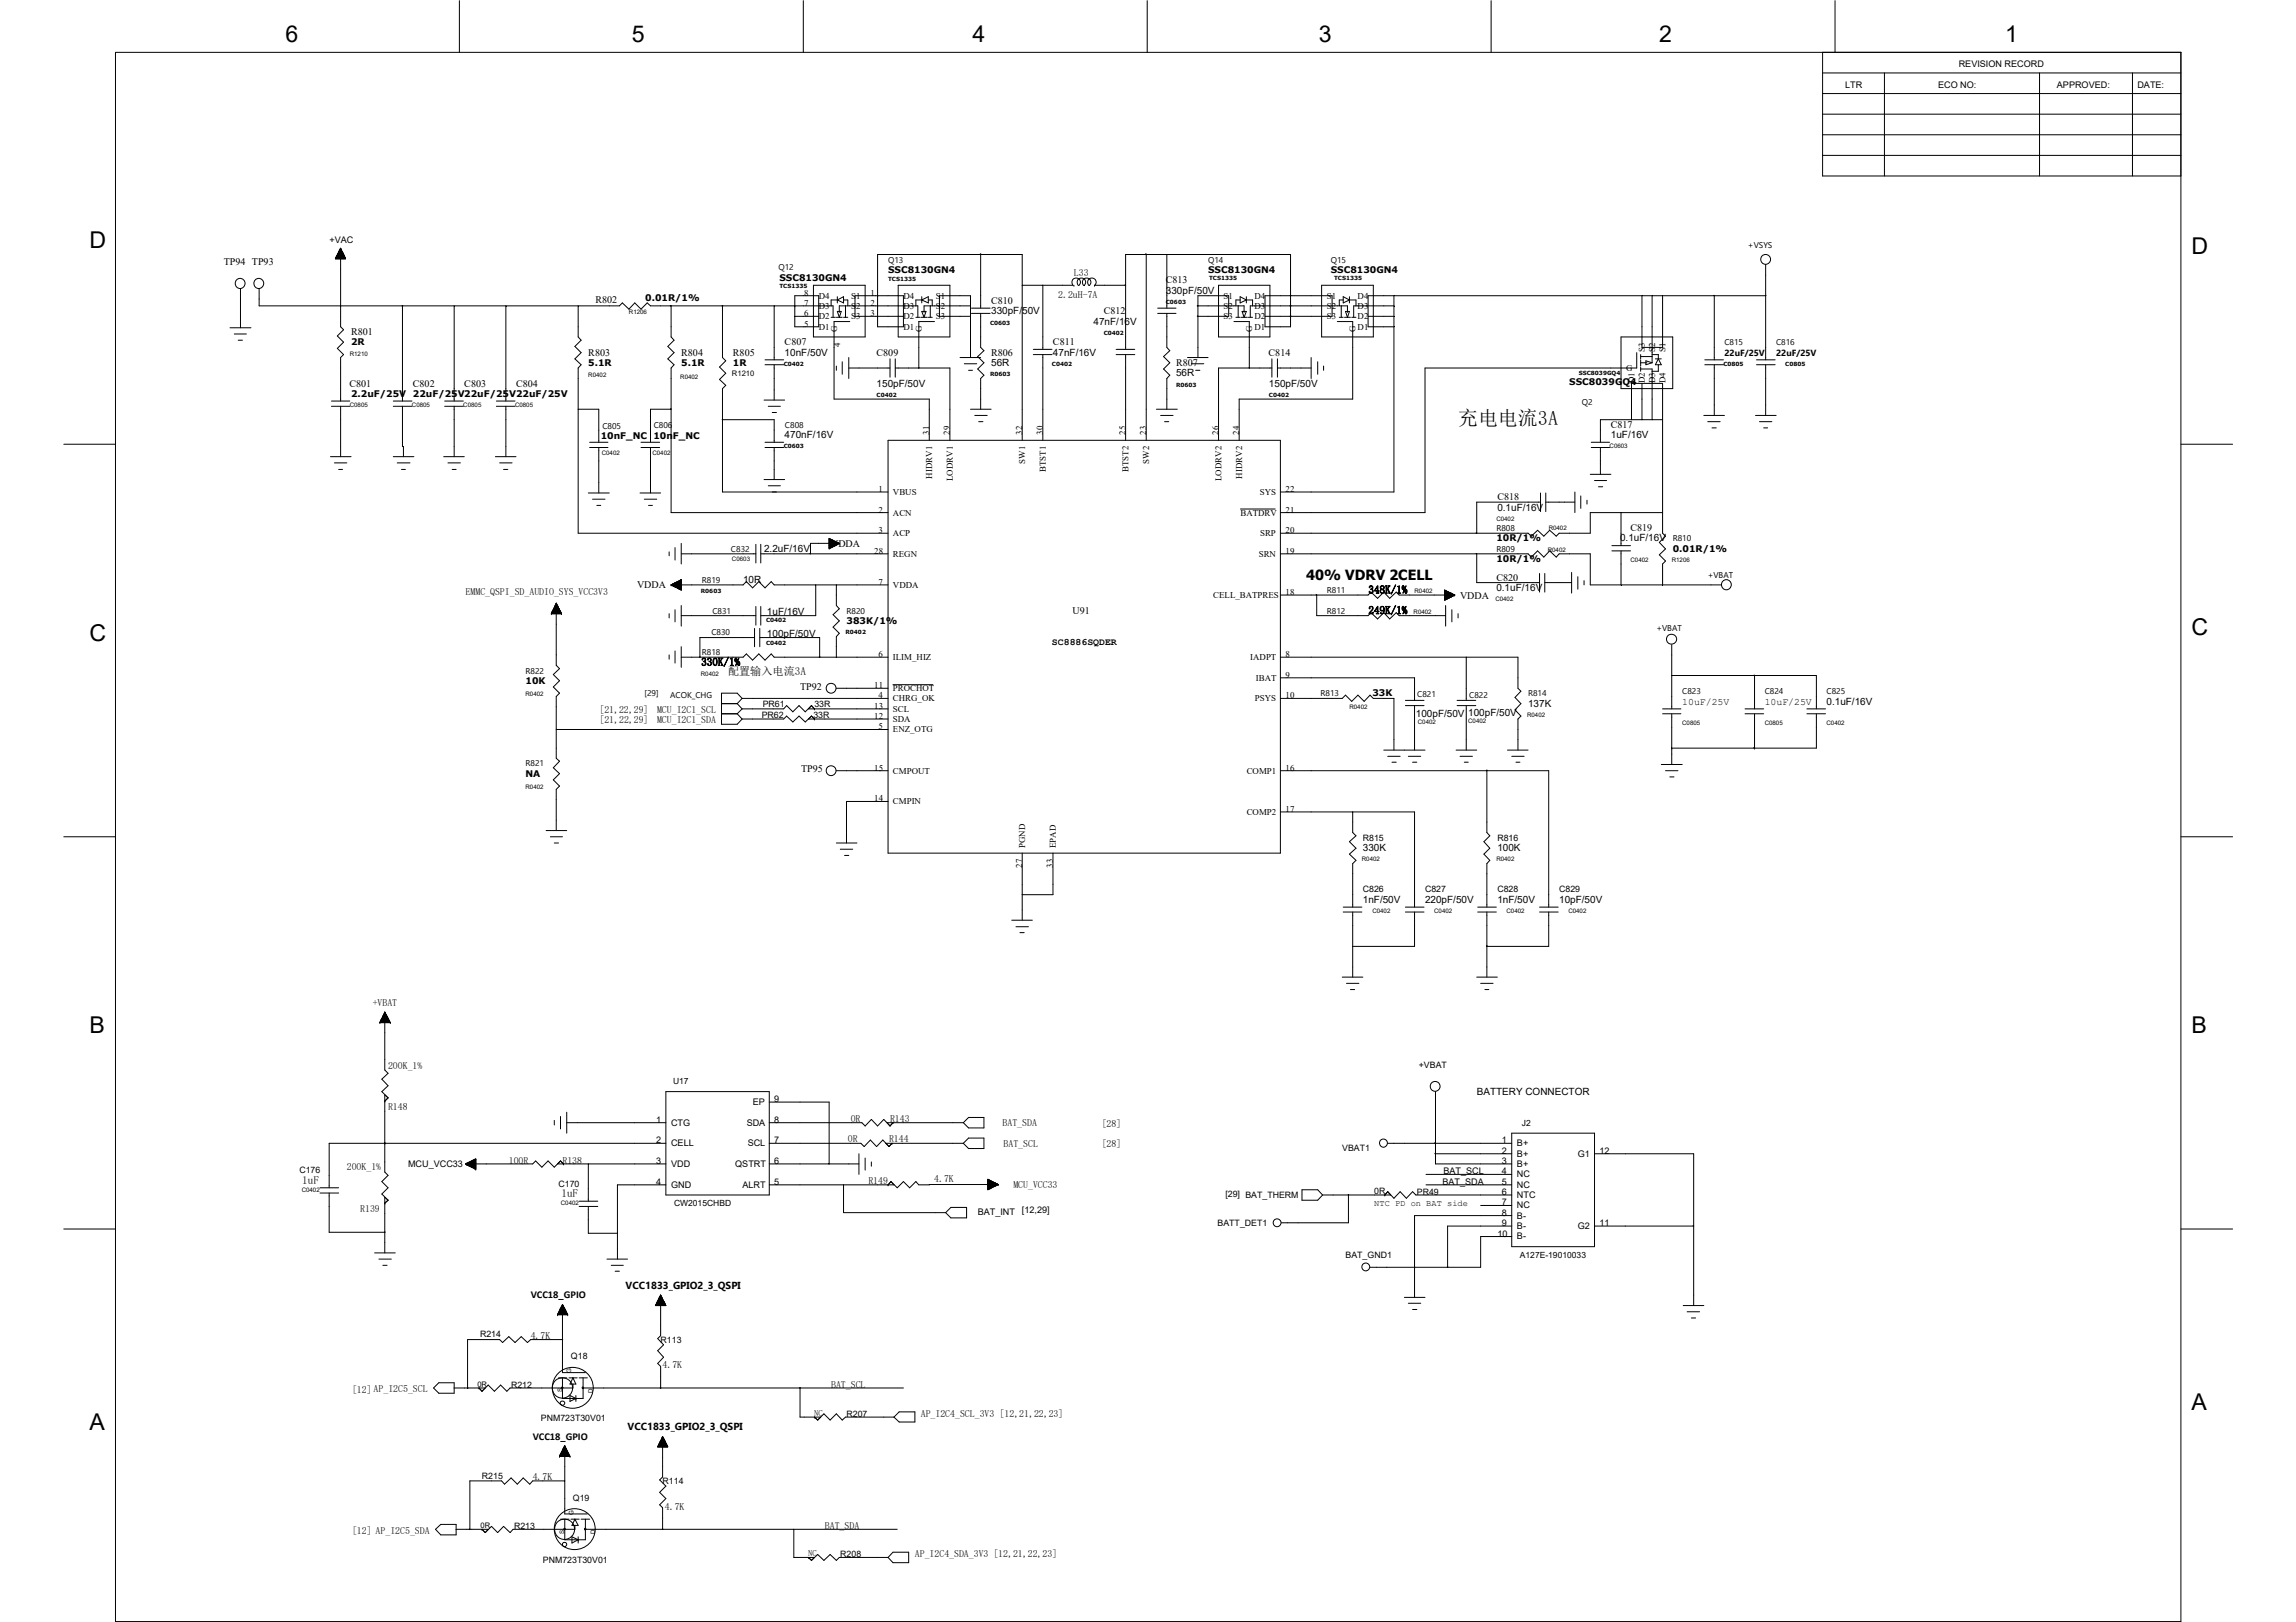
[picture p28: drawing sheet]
<svg xmlns="http://www.w3.org/2000/svg" width="297mm" height="210mm" viewBox="0 0 297 210" stroke-linecap="round" stroke-linejoin="round" font-family="sans-serif">
<defs><g id="words">
<g font-size="3">
<text x="37" y="5.4">6</text>
<text x="81.7" y="5.4">5</text>
<text x="125.8" y="5.4">4</text>
<text x="170.6" y="5.4">3</text>
<text x="214.7" y="5.4">2</text>
<text x="259.4" y="5.4">1</text>
<text x="11.6" y="32.1">D</text>
<text x="283.5" y="32.8">D</text>
<text x="11.6" y="82.9">C</text>
<text x="283.5" y="82.2">C</text>
<text x="11.6" y="133.6">B</text>
<text x="283.5" y="133.6">B</text>
<text x="11.6" y="185.1">A</text>
<text x="283.5" y="182.4">A</text>
</g>
<text font-size="2.6" x="188.6" y="54.9">充电电流3A</text>
<text font-size="1.8" x="169" y="75">40% VDRV 2CELL</text>
<g font-size="1.4">
<text x="177" y="76.8">38/%</text>
<text x="177.8" y="76.8">4K1</text>
<text x="177" y="79.5">29/%</text>
<text x="177.8" y="79.5">4K1</text>
<text x="90.7" y="86.1">30/%</text>
<text x="91.4" y="86.1">3K1</text>
<text x="94.2" y="87.3">配置输入电流3A</text>
<text x="39.1" y="153.2">1F</text>
<text x="39.8" y="153.2">u</text>
<text x="72.6" y="154.9">1F</text>
<text x="73.4" y="154.9">u</text>
<text x="68.7" y="168">VCC18_GPIO</text>
<text x="68.9" y="186.3">VCC18_GPIO</text>
</g>
<g font-size="1.3">
<text x="29" y="34.2">TP94 TP93</text>
<text x="138.9" y="35.7">L3</text>
<text x="139.6" y="35.7">3</text>
<text x="77" y="39.2">R802</text>
<text x="128.2" y="39.3">C810</text>
<text x="128.2" y="40.7">330pF/50V</text>
<text x="136.9" y="38.5">22H7</text>
<text x="137.5" y="38.5">.u-A</text>
<text x="141.5" y="42">47nF/16V</text>
<text x="142.8" y="40.7">C812</text>
<text x="150.8" y="36.7">C813</text>
<text x="150.8" y="38">330pF/50V</text>
<text x="45.4" y="43.3">R801</text>
<text x="76.1" y="46">R803</text>
<text x="88.1" y="46">R804</text>
<text x="94.8" y="46">R805</text>
<text x="101.5" y="44.7">C807</text>
<text x="101.5" y="46">10nF/50V</text>
<text x="113.4" y="46">C809</text>
<text x="128.2" y="46">R806</text>
<text x="128.2" y="47.4">56R</text>
<text x="136.2" y="44.7">C811</text>
<text x="136.2" y="46">47nF/16V</text>
<text x="152.1" y="47.4">R807</text>
<text x="164.1" y="46">C814</text>
<text x="45.2" y="50">C801</text>
<text x="53.4" y="50">C802</text>
<text x="60.1" y="50">C803</text>
<text x="66.8" y="50">C804</text>
<text x="113.4" y="50">150pF/50V</text>
<text x="152.1" y="48.7">56R</text>
<text x="164.2" y="50">150pF/50V</text>
<text x="101.5" y="56.7">470nF/16V</text>
<text x="208.4" y="55.4">C817</text>
<text x="208.4" y="56.7">1uF/16V</text>
<text x="193.7" y="64.7">C818</text>
<text x="98.8" y="71.4">2.2uF/16V</text>
<text x="107.5" y="70.7">VDDA</text>
<text x="193.7" y="66.1">0.1uF/16V</text>
<text x="209.6" y="70.1">0.1uF/16V</text>
<text x="210.9" y="68.7">C819</text>
<text x="60.2" y="77">EM_SIS_UI_Y_C33</text>
<text x="60.9" y="77">MCQP_DADOSSVCV</text>
<text x="82.4" y="76.1">VDDA</text>
<text x="96.1" y="75.4">10R</text>
<text x="188.9" y="77.6">VDDA</text>
<text x="193.6" y="76.5">0.1uF/16V</text>
<text x="193.6" y="75.1">C820</text>
<text x="99.2" y="79.5">1uF/16V</text>
<text x="99.2" y="82.4">100pF/50V</text>
<text x="136.1" y="83.4">SC8886SQDER</text>
<text x="138.8" y="79.4">U91</text>
<text x="103.5" y="89.2">TP92</text>
<text x="77.6" y="92.3">[12,9</text>
<text x="77.6" y="93.6">[12,9</text>
<text x="78.2" y="92.3">2,22] MUIC_C</text>
<text x="78.2" y="93.6">2,22] MUIC_D</text>
<text x="85.6" y="92.3">C_21SL</text>
<text x="85.6" y="93.6">C_21SA</text>
<text x="183.2" y="92.8">100pF/50V 100pF/50V</text>
<text x="197.7" y="91.4">137K</text>
<text x="217.6" y="91.2">10uF/25V</text>
<text x="228.3" y="91.2">10uF/25V</text>
<text x="236.3" y="91.2">0.1uF/16V</text>
<text x="103.6" y="99.9">TP95</text>
<text x="176.3" y="110.2">330K</text>
<text x="193.7" y="110.2">100K</text>
<text x="176.3" y="116.8">1nF/50V</text>
<text x="184.4" y="116.8">220pF/50V</text>
<text x="193.7" y="116.8">1nF/50V</text>
<text x="201.7" y="116.8">10pF/50V</text>
<text x="48.2" y="130.2">+BT</text>
<text x="48.9" y="130.2">VA</text>
<text x="50.2" y="143.6">R4</text>
<text x="50.2" y="138.3">20_%</text>
<text x="50.8" y="143.6">18</text>
<text x="50.8" y="138.3">0K1</text>
<text x="191" y="141.7">BATTERY CONNECTOR</text>
<text x="109.7" y="147.8">0</text>
<text x="110.1" y="145.2">0</text>
<text x="110.3" y="147.8">R</text>
<text x="110.7" y="145.2">R</text>
<text x="115" y="147.8">R4</text>
<text x="115.1" y="145.2">R4</text>
<text x="115.7" y="147.8">14</text>
<text x="115.8" y="145.2">13</text>
<text x="129.7" y="145.7">BTSA</text>
<text x="129.8" y="148.4">BTSL</text>
<text x="130.3" y="145.7">A_D</text>
<text x="130.5" y="148.4">A_C</text>
<text x="142.5" y="145.8">[8</text>
<text x="142.5" y="148.4">[8</text>
<text x="143.2" y="145.8">2]</text>
<text x="143.2" y="148.4">2]</text>
<text x="44.9" y="151.5">20_%</text>
<text x="45.5" y="151.5">0K1</text>
<text x="65.8" y="150.7">10</text>
<text x="66.5" y="150.7">0R</text>
<text x="72.8" y="150.7">R3</text>
<text x="73.4" y="150.7">18</text>
<text x="112.3" y="153.2">R4</text>
<text x="113" y="153.2">19</text>
<text x="120.9" y="153">47</text>
<text x="121.5" y="153">.K</text>
<text x="131.1" y="153.8">MUVC3</text>
<text x="131.7" y="153.8">C_C3</text>
<text x="46.6" y="156.8">R3</text>
<text x="47.2" y="156.8">19</text>
<text x="80.9" y="166.8">VCC1833_GPIO2_3_QSPI</text>
<text x="68.7" y="173.2">47</text>
<text x="69.3" y="173.2">.K</text>
<text x="85.7" y="177.1">47</text>
<text x="86.4" y="177.1">.K</text>
<text x="107.5" y="179.6">BTSL</text>
<text x="108.2" y="179.6">A_C</text>
<text x="45.5" y="180.2">[2 A_25SL</text>
<text x="46.2" y="180.2">1] PIC_C</text>
<text x="81.2" y="185.1">VCC1833_GPIO2_3_QSPI</text>
<text x="119.1" y="183.4">A_24SL33[22,22]</text>
<text x="119.8" y="183.4">PIC_C_V</text>
<text x="130" y="183.4">1,12,3</text>
<text x="68.9" y="191.6">47</text>
<text x="69.6" y="191.6">.K</text>
<text x="86" y="195.4">47</text>
<text x="86.7" y="195.4">.K</text>
<text x="106.7" y="197.9">BTSA</text>
<text x="107.4" y="197.9">A_D</text>
<text x="45.5" y="198.5">[2</text>
<text x="46.2" y="198.5">1]A_25SA</text>
<text x="49.2" y="198.5">PIC_D</text>
<text x="118.4" y="201.5">A_24SA33[22,22]</text>
<text x="119" y="201.5">PIC_D_V</text>
<text x="129.2" y="201.5">1,12,3</text>
</g>
<g font-size="1.2">
<text x="238.7" y="11.4">LTR</text>
<text x="250.7" y="11.4">ECO NO:</text>
<text x="253.4" y="8.7">REVISION RECORD</text>
<text x="266.1" y="11.4">APPROVED:</text>
<text x="276.5" y="11.4">DATE:</text>
<text x="42.6" y="31.5">+VAC</text>
<text x="114.9" y="35.3">SSC8130GN4</text>
<text x="156.3" y="35.3">SSC8130GN4</text>
<text x="172.2" y="35.3">SSC8130GN4</text>
<text x="83.5" y="38.9">0.01R/1%</text>
<text x="100.8" y="36.4">SSC8130GN4</text>
<text x="45.4" y="44.7">2R</text>
<text x="76.1" y="47.4">5.1R</text>
<text x="88.1" y="47.4">5.1R</text>
<text x="94.8" y="47.4">1R</text>
<text x="223.1" y="46">22uF/25V</text>
<text x="229.8" y="46">22uF/25V</text>
<text x="45.4" y="51.4">2.2uF/25V</text>
<text x="53.4" y="51.4">22uF/25V22uF/25V22uF/25V</text>
<text x="203" y="49.9">SSC8039GQ4</text>
<text x="77.7" y="56.9">10nF_NC 10nF_NC</text>
<text x="193.6" y="70.1">10R/1%</text>
<text x="216.4" y="71.4">0.01R/1%</text>
<text x="193.6" y="72.7">10R/1%</text>
<text x="109.5" y="80.8">383K/1%</text>
<text x="68" y="88.5">10K</text>
<text x="177.5" y="90.1">33K</text>
<text x="68" y="100.5">NA</text>
<text x="97.4" y="143">EP</text>
<text x="100.2" y="142.6">9</text>
<text x="84.9" y="145.3">1</text>
<text x="84.9" y="148">2</text>
<text x="86.8" y="145.7">CTG</text>
<text x="86.8" y="148.3">CELL</text>
<text x="96.6" y="145.7">SDA</text>
<text x="96.7" y="148.3">SCL</text>
<text x="100.2" y="148">7</text>
<text x="100.2" y="145.3">8</text>
<text x="194.3" y="148">1</text>
<text x="194.3" y="149.3">2</text>
<text x="196.3" y="148.3">B+</text>
<text x="196.3" y="149.7">B+</text>
<text x="204.1" y="149.7">G1</text>
<text x="206.9" y="149.3">12</text>
<text x="52.8" y="151">MCU_VCC33</text>
<text x="84.9" y="150.6">3</text>
<text x="84.9" y="153.3">4</text>
<text x="86.8" y="151">VDD</text>
<text x="86.8" y="153.7">GND</text>
<text x="95.1" y="151">QSTRT</text>
<text x="96.1" y="153.7">ALRT</text>
<text x="100.2" y="153.3">5</text>
<text x="100.2" y="150.6">6</text>
<text x="186.6" y="153.3">BAT_SDA</text>
<text x="186.7" y="152">BAT_SCL</text>
<text x="194.3" y="150.6">3</text>
<text x="194.3" y="152">4</text>
<text x="194.3" y="153.3">5</text>
<text x="194.3" y="154.6">6</text>
<text x="194.3" y="156">7</text>
<text x="196.3" y="151">B+</text>
<text x="196.3" y="152.4">NC</text>
<text x="196.3" y="153.7">NC</text>
<text x="196.3" y="155">NTC</text>
<text x="126.5" y="157.2">BAT_INT</text>
<text x="132.2" y="156.9">[12,29]</text>
<text x="193.7" y="160">10</text>
<text x="194.3" y="157.3">8</text>
<text x="194.3" y="158.7">9</text>
<text x="196.3" y="156.4">NC</text>
<text x="196.3" y="157.7">B-</text>
<text x="196.3" y="159">B-</text>
<text x="196.3" y="160.4">B-</text>
<text x="204.1" y="159">G2</text>
<text x="206.9" y="158.7">11</text>
</g>
<g font-size="1.1">
<text x="100.7" y="34.9">Q12</text>
<text x="114.9" y="34">Q13</text>
<text x="156.3" y="34">Q14</text>
<text x="172.2" y="34">Q15</text>
<text x="226.1" y="32.1">+VSYS</text>
<text x="104.1" y="40.9">6</text>
<text x="104.1" y="39.6">7</text>
<text x="104.1" y="38.3">8</text>
<text x="105.9" y="41.3">D2</text>
<text x="105.9" y="40">D3</text>
<text x="105.9" y="38.7">D4</text>
<text x="110.1" y="38.7">S1</text>
<text x="110.1" y="40">S2</text>
<text x="110.1" y="41.3">S3</text>
<text x="112.6" y="38.3">1</text>
<text x="112.6" y="39.6">2</text>
<text x="112.6" y="40.9">3</text>
<text x="116.9" y="41.3">D2</text>
<text x="116.9" y="40">D3</text>
<text x="116.9" y="38.7">D4</text>
<text x="121.1" y="38.7">S1</text>
<text x="121.1" y="40">S2</text>
<text x="121.1" y="41.3">S3</text>
<text x="158.3" y="38.7">S1</text>
<text x="158.3" y="40">S2</text>
<text x="158.3" y="41.3">S3</text>
<text x="162.3" y="41.3">D2</text>
<text x="162.3" y="40">D3</text>
<text x="162.3" y="38.7">D4</text>
<text x="171.7" y="38.7">S1</text>
<text x="171.7" y="40">S2</text>
<text x="171.7" y="41.3">S3</text>
<text x="175.6" y="41.3">D2</text>
<text x="175.6" y="40">D3</text>
<text x="175.6" y="38.7">D4</text>
<text x="104.1" y="42.3">5</text>
<text x="105.9" y="42.7">D1</text>
<text x="108.3" y="43" transform="rotate(-90 108.3 43)">G</text>
<text x="108.7" y="44.9" transform="rotate(-90 108.7 44.9)">4</text>
<text x="116.9" y="42.7">D1</text>
<text x="119.2" y="43" transform="rotate(-90 119.2 43)">G</text>
<text x="162" y="43" transform="rotate(-90 162 43)">G</text>
<text x="162.3" y="42.7">D1</text>
<text x="175.4" y="43" transform="rotate(-90 175.4 43)">G</text>
<text x="175.6" y="42.7">D1</text>
<text x="212.8" y="45.5" transform="rotate(-90 212.8 45.5)">S3</text>
<text x="214.1" y="45.5" transform="rotate(-90 214.1 45.5)">S2</text>
<text x="215.5" y="45.5" transform="rotate(-90 215.5 45.5)">S1</text>
<text x="223.1" y="44.7">C815</text>
<text x="229.8" y="44.7">C816</text>
<text x="204.6" y="52.4">Q2</text>
<text x="210.4" y="48">G</text>
<text x="211.5" y="49.6" transform="rotate(-90 211.5 49.6)">D1</text>
<text x="212.8" y="49.6" transform="rotate(-90 212.8 49.6)">D2</text>
<text x="214.1" y="49.6" transform="rotate(-90 214.1 49.6)">D3</text>
<text x="215.5" y="49.6" transform="rotate(-90 215.5 49.6)">D4</text>
<text x="77.9" y="55.5">C805</text>
<text x="84.6" y="55.4">C806</text>
<text x="101.6" y="55.4">C808</text>
<text x="120.2" y="56.3" transform="rotate(-90 120.2 56.3)">31</text>
<text x="122.9" y="56.3" transform="rotate(-90 122.9 56.3)">29</text>
<text x="132.2" y="56.3" transform="rotate(-90 132.2 56.3)">32</text>
<text x="132.6" y="60" transform="rotate(-90 132.6 60)">SW1</text>
<text x="134.9" y="56.3" transform="rotate(-90 134.9 56.3)">30</text>
<text x="145.6" y="56.3" transform="rotate(-90 145.6 56.3)">25</text>
<text x="148.3" y="56.3" transform="rotate(-90 148.3 56.3)">23</text>
<text x="148.7" y="60" transform="rotate(-90 148.7 60)">SW2</text>
<text x="157.6" y="56.3" transform="rotate(-90 157.6 56.3)">26</text>
<text x="160.3" y="56.3" transform="rotate(-90 160.3 56.3)">24</text>
<text x="113.7" y="63.7">1</text>
<text x="115.5" y="64.1">VBUS</text>
<text x="120.6" y="61.9" transform="rotate(-90 120.6 61.9)">HIDRV1</text>
<text x="123.3" y="62.3" transform="rotate(-90 123.3 62.3)">LODRV1</text>
<text x="135.3" y="61.1" transform="rotate(-90 135.3 61.1)">BTST1</text>
<text x="146" y="61.1" transform="rotate(-90 146 61.1)">BTST2</text>
<text x="158" y="62.3" transform="rotate(-90 158 62.3)">LODRV2</text>
<text x="160.7" y="61.9" transform="rotate(-90 160.7 61.9)">HIDRV2</text>
<text x="163" y="64.1">SYS</text>
<text x="166.3" y="63.7">22</text>
<text x="94.6" y="71.4">C832</text>
<text x="113.1" y="71.7">28</text>
<text x="113.7" y="66.3">2</text>
<text x="113.7" y="69">3</text>
<text x="115.5" y="66.7">ACN</text>
<text x="115.5" y="69.4">ACP</text>
<text x="160.5" y="66.7">BATDRV</text>
<text x="163" y="69.4">SRP</text>
<text x="166.3" y="66.3">21</text>
<text x="166.3" y="69">20</text>
<text x="166.3" y="71.7">19</text>
<text x="193.6" y="71.4">R809</text>
<text x="193.6" y="68.7">R808</text>
<text x="216.4" y="70.1">R810</text>
<text x="90.8" y="75.4">R819</text>
<text x="113.7" y="75.7">7</text>
<text x="115.5" y="76.1">VDDA</text>
<text x="115.5" y="72.1">REGN</text>
<text x="157" y="77.4">CELL_BATPRES</text>
<text x="162.9" y="72.1">SRN</text>
<text x="166.3" y="77">18</text>
<text x="171.7" y="76.8">R811</text>
<text x="220.9" y="74.8">+VBAT</text>
<text x="92" y="82.2">C830</text>
<text x="92.2" y="79.4">C831</text>
<text x="109.5" y="79.4">R820</text>
<text x="171.7" y="79.4">R812</text>
<text x="214.3" y="81.7">+VBAT</text>
<text x="68" y="87.2">R822</text>
<text x="90.8" y="84.8">R818</text>
<text x="113.1" y="89.1">11</text>
<text x="113.7" y="85">6</text>
<text x="115.5" y="85.4">ILIM_HIZ</text>
<text x="115.5" y="89.5">PROCHOT</text>
<text x="161.8" y="85.4">IADPT</text>
<text x="162.5" y="88.1">IBAT</text>
<text x="166.3" y="87.7">9</text>
<text x="166.3" y="85">8</text>
<text x="217.6" y="89.8">C823</text>
<text x="228.3" y="89.8">C824</text>
<text x="236.3" y="89.8">C825</text>
<text x="83.4" y="90">[29]</text>
<text x="86.7" y="90.4">ACOK_CHG</text>
<text x="98.5" y="92.9">PR62</text>
<text x="98.7" y="91.5">PR61</text>
<text x="105.2" y="92.9">33R</text>
<text x="105.4" y="91.5">33R</text>
<text x="113.1" y="93">12</text>
<text x="113.1" y="91.7">13</text>
<text x="113.7" y="90.4">4</text>
<text x="113.7" y="94.4">5</text>
<text x="115.5" y="93.4">SDA</text>
<text x="115.5" y="92.1">SCL</text>
<text x="115.5" y="90.8">CHRG_OK</text>
<text x="115.5" y="94.8">ENZ_OTG</text>
<text x="162.3" y="90.8">PSYS</text>
<text x="166.3" y="90.4">10</text>
<text x="170.9" y="90.1">R813</text>
<text x="183.3" y="90.3">C821</text>
<text x="190.1" y="90.4">C822</text>
<text x="197.7" y="90.1">R814</text>
<text x="68" y="99.2">R821</text>
<text x="113.1" y="99.7">15</text>
<text x="115.5" y="100.1">CMPOUT</text>
<text x="161.3" y="100.1">COMP1</text>
<text x="166.3" y="99.7">16</text>
<text x="113.1" y="103.7">14</text>
<text x="115.5" y="104.1">CMPIN</text>
<text x="161.3" y="105.5">COMP2</text>
<text x="166.3" y="105.1">17</text>
<text x="132.2" y="112.3" transform="rotate(-90 132.2 112.3)">27</text>
<text x="132.6" y="109.8" transform="rotate(-90 132.6 109.8)">PGND</text>
<text x="136.2" y="112.3" transform="rotate(-90 136.2 112.3)">33</text>
<text x="136.6" y="109.8" transform="rotate(-90 136.6 109.8)">EPAD</text>
<text x="176.3" y="108.8">R815</text>
<text x="193.7" y="108.8">R816</text>
<text x="176.3" y="115.5">C826</text>
<text x="184.4" y="115.5">C827</text>
<text x="193.7" y="115.5">C828</text>
<text x="201.7" y="115.5">C829</text>
<text x="87.1" y="140.3">U17</text>
<text x="183.6" y="138.2">+VBAT</text>
<text x="173.6" y="148.9">VBAT1</text>
<text x="196.9" y="145.7">J2</text>
<text x="38.7" y="151.8">C176</text>
<text x="72.3" y="153.6">C170</text>
<text x="158.5" y="154.9">[29] BAT_THERM</text>
<text x="177.8" y="154.5">0R</text>
<text x="183.3" y="154.6">PR49</text>
<text x="87.2" y="156.1">CW2015CHBD</text>
<text x="157.5" y="158.7">BATT_DET1</text>
<text x="177.8" y="156.1">NTC PD on BAT side</text>
<text x="174.1" y="162.8">BAT_GND1</text>
<text x="196.6" y="162.8">A127E-19010033</text>
<text x="62.1" y="173">R214</text>
<text x="85.5" y="173.7">R113</text>
<text x="66.1" y="179.6">R212</text>
<text x="73.9" y="175.9">Q18</text>
<text x="70" y="183.9">PNM723T30V01</text>
<text x="105.3" y="183.3">N</text>
<text x="105.9" y="183.3">C</text>
<text x="109.5" y="183.4">R207</text>
<text x="62.4" y="191.3">R215</text>
<text x="66.5" y="197.9">R213</text>
<text x="74.1" y="194.2">Q19</text>
<text x="85.7" y="192.1">R114</text>
<text x="70.2" y="202.2">PNM723T30V01</text>
<text x="104.6" y="201.4">N</text>
<text x="105.1" y="201.4">C</text>
<text x="108.7" y="201.5">R208</text>
</g>
<g font-size="1">
<text x="94.7" y="48.7">R1210</text>
<text x="61.8" y="179.5">0R</text>
<text x="62.2" y="197.8">0R</text>
</g>
<g font-size=".8">
<text x="81.4" y="40.7">R1206</text>
<text x="45.3" y="46">R1210</text>
<text x="45.3" y="52.7">C0805</text>
<text x="53.3" y="52.7">C0805</text>
<text x="59.9" y="52.7">C0805</text>
<text x="66.6" y="52.7">C0805</text>
<text x="76.1" y="48.8">R0402</text>
<text x="88" y="49.1">R0402</text>
<text x="77.8" y="58.8">C0402</text>
<text x="84.4" y="58.8">C0402</text>
<text x="208.2" y="58">C0603</text>
<text x="193.6" y="67.4">C0402</text>
<text x="200.2" y="71.4">R0402</text>
<text x="200.4" y="68.6">R0402</text>
<text x="94.7" y="72.6">C0603</text>
<text x="183" y="76.8">R0402</text>
<text x="193.5" y="77.8">C0402</text>
<text x="210.9" y="72.7">C0402</text>
<text x="216.3" y="72.7">R1206</text>
<text x="182.9" y="79.4">R0402</text>
<text x="90.7" y="87.4">R0402</text>
<text x="68" y="90.1">R0402</text>
<text x="174.6" y="91.7">R0402</text>
<text x="183.4" y="93.7">C0402</text>
<text x="189.9" y="93.6">C0402</text>
<text x="197.6" y="92.8">R0402</text>
<text x="217.6" y="93.9">C0805</text>
<text x="228.3" y="93.9">C0805</text>
<text x="236.3" y="93.9">C0402</text>
<text x="68" y="102.2">R0402</text>
<text x="176.2" y="111.5">R0402</text>
<text x="193.6" y="111.5">R0402</text>
<text x="177.5" y="118.2">C0402</text>
<text x="185.5" y="118.2">C0402</text>
<text x="194.9" y="118.2">C0402</text>
<text x="202.9" y="118.2">C0402</text>
<text x="39" y="154.2">C0402</text>
<text x="72.6" y="156">C0402</text>
<text x="73.9" y="177.7" transform="rotate(-90 73.9 177.7)">G</text>
<text x="72.7" y="180.2" transform="rotate(-90 72.7 180.2)">S</text>
<text x="76.7" y="180.2" transform="rotate(-90 76.7 180.2)">D</text>
<text x="74.2" y="196" transform="rotate(-90 74.2 196)">G</text>
<text x="73" y="198.5" transform="rotate(-90 73 198.5)">S</text>
<text x="77" y="198.5" transform="rotate(-90 77 198.5)">D</text>
</g>
<g font-size=".7">
<text x="100.8" y="37.2">TCS1335</text>
<text x="114.9" y="36.4">TCS1335</text>
<text x="128.1" y="42">C0603</text>
<text x="150.8" y="39.3">C0603</text>
<text x="156.4" y="36.3">TCS1335</text>
<text x="172.6" y="36.3">TCS1335</text>
<text x="101.4" y="47.4">C0402</text>
<text x="136.1" y="47.4">C0402</text>
<text x="142.8" y="43.3">C0402</text>
<text x="223" y="47.4">C0805</text>
<text x="231" y="47.4">C0805</text>
<text x="113.4" y="51.4">C0402</text>
<text x="128.1" y="48.7">R0603</text>
<text x="152.1" y="50">R0603</text>
<text x="164.2" y="51.4">C0402</text>
<text x="204.3" y="48.6">SSC8039GQ4</text>
<text x="101.4" y="58">C0603</text>
<text x="90.7" y="76.8">R0603</text>
<text x="99.1" y="80.5">C0402</text>
<text x="99.1" y="83.4">C0402</text>
<text x="109.4" y="82.1">R0402</text>
</g>
</g></defs>
<g fill="none" stroke="#000" stroke-width=".13">
<path d="M14.9 6.8h267.2v203h-267.2zM59.4 .1v6.7M103.9 .1v6.7M148.4 .1v6.7M192.9 .1v6.7M235.8 14.8h46.3M235.8 9.4h46.3M235.8 12.1h46.3M235.8 17.4h46.3M235.8 6.8v16h46.3M237.4 .1v6.7M243.8 9.4v13.4"/>
<path d="M263.9 9.4v13.4M275.9 9.4v13.4M31.1 37.3v5.1M33.5 37.3v2.3h46.6l.4-.4 .9 .8 .7-.8 .8 .8 .8-.8 .5 .4h23.6v1.5M43.4 33.4h1.3v.1M43.5 33.3h1.2v.2M43.5 33.3v.2M43.5 33.2h1.1M43.5 33.5v-.3h1.1v.3M43.6 33.1h1M43.6 33.1h.9v.4M43.6 33.1v.4"/>
<path d="M43.6 33.1h.9M43.6 33.5v-.5h.9v.5M43.6 32.9h.8M43.7 33.5v-.6h.7v.6M43.7 32.8h.7M43.8 32.8h.6v.7M43.8 32.7h.5v.8M43.9 32.6h.4v.9M43.9 32.5v1M43.9 32.5h.3M43.9 32.5h.3v1M43.9 32.4v1.1"/>
<path d="M43.9 32.4h.3M43.9 32.3h.3v1.2M43.9 32.3v1.2M44 32.3h.2M44 32.2h.1v1.3M44.1 32.1h.1M44.1 39.6h.1M44.1 32.1v10.2l.3 .4-.8 .8 .8 .8-.8 .8 .8 .8-.3 .4v5.6M44.1 32.1l-.7 1.4h1.3M44.1 32.1l.6 1.4M44.1 32.2l-.1 1.3M44.3 32.6h-.5v.9"/>
<path d="M44.4 32.7h-.6v.8M44.7 33.4h-1.3v.1M52 39.5l.1 .1zM52.1 39.6v12.3M58.8 39.6v12.3M65.4 39.6v12.3M74.8 39.6v4l.4 .4-.8 .8 .8 .8-.8 .8 .8 .8-.4 .4v21.4h40.1M86.7 39.5l.1 .1zM86.8 39.6v4l.4 .4-.8 .8 .8 .8-.8 .8 .8 .8-.4 .4v18.7h28.1M93.4 39.5l.1 .1zM93.5 39.6v6.7l.4 .4-.8 .8 .8 .8-.8 .8 .8 .8-.4 .4v13.4h21.4M100.2 39.6v7"/>
<path d="M102.8 39.6h.1M102.8 38.3h3.1v4h-3.1zM105.2 36.9h6.7v6.7h-6.7zM108.3 38.8l.8-.4v.8zM108.3 38.8h-.8v.8M108.3 38.4v.8M109.1 38.8h.6v.8M109.4 39.6v1.5M113.5 38.3h.1M113.5 39.6h.1M116.2 36.9h6.7v6.7h-6.7zM119.2 38.8h-.7v.8"/>
<path d="M119.2 38.8l.9-.4v.8zM119.2 38.4v.8M120.1 38.8h.5v.8M120.4 39.6v1.5M125.6 39.6h-6.1v.8M125.7 39.9h2.4M126.8 32.9h.1zM126.9 32.9v7M132.2 36.9h6.6M134.9 36.9v8.3M138.8 37a.55 .55 0 0 1 0-.8 .55 .55 0 0 1 .8 0 .55 .55 0 0 1 0 .8M138.9 36.9h.1"/>
<path d="M139.5 37a.55 .55 0 0 1 0-.8 .55 .55 0 0 1 .8 0 .55 .55 0 0 1-.1 .8h.1M140.2 37a.55 .55 0 0 1 0-.8 .55 .55 0 0 1 .8 0 .55 .55 0 0 1-.1 .8M140.9 37a.55 .55 0 0 1-.1-.8 .55 .55 0 0 1 .8 0 .55 .55 0 0 1 0 .8M141.6 36.9h.1M141.6 36.9h4M145.5 36.9h.1zM148.3 32.9h.1M148.3 32.9v24.1M149.8 39.9h2.3M151 32.9v7M154.9 39.5l.1 .1zM155 39.6h5.9v.8"/>
<path d="M157.6 36.9h6.7v6.7h-6.7zM160.2 39.6v1.5M160.4 38.8h-.5v.8M160.4 38.4l.8 .4-.8 .4zM161.2 38.8h.8v.8M161.2 38.4v.8M166.9 38.2h.1zM166.9 39.5l.1 .1zM167 38.3h.1M167 39.6h.1M171 36.9h6.7v6.7h-6.7zM173.5 39.6v1.5"/>
<path d="M173.8 38.8h-.5v.8M173.8 38.4l.8 .4-.8 .4zM174.6 38.8h.8v.8M174.6 38.4v.8M180.3 39.6h-5.2v1.5M180.3 38.3v25.4h-14.7M212.4 38.3v6.7h2.7v-6.7M213.7 38.3v8.6M221.7 38.2h.1zM221.8 38.3v8.3M228.4 38.2h.1zM228.4 38.3h-51.4v4h3.3"/>
<path d="M228.4 34.2v12.4M235.8 20.1h46.3M8.3 57.5h6.6M29.8 42.4h2.7M30.3 43.2h1.6M30.8 44h.6M42.8 59.1h2.6M42.9 52.6h2.4M42.9 51.9h2.4M43.3 59.9h1.6M44.1 52.6v6.5M50.9 52.6h2.4"/>
<path d="M50.9 51.9h2.4M50.9 59.1h2.6M51.4 59.9h1.6M52.1 52.6v5.2h.1v1.3M57.4 59.1h2.7M57.5 52.6h2.4M57.5 51.9h2.4M58 59.9h1.6M58.8 52.6v6.5M64.1 59.1h2.7M64.2 52.6h2.4M64.2 51.9h2.4"/>
<path d="M64.6 59.9h1.6M65.4 52.6v6.5M74.8 53h2.7v4.2M76.3 57.9h2.4M76.3 57.2h2.4M77.5 57.9v5.9M82.9 57.9h2.4M82.9 57.2h2.4M84.2 57.9v5.9M86.7 52.9h.1zM86.8 53h-2.6v4.2M93.4 54.3h.1z"/>
<path d="M93.5 54.3h6.7v2.9M98.8 51.8h2.7M99 47.2h2.4M99 46.6h2.4M99 57.9h2.4M99 57.2h2.4M99.4 52.6h1.6M99.9 53.4h.6M100.2 47.2v4.6M100.2 57.9v4.2M102.8 40.9h3.1M107.5 41.1h.6"/>
<path d="M108.2 41.1h.8M108.2 47.4v.5M108.3 40.3h.5l-.2 .8zM108.6 40.4v-.8h10.1v1.5M109 46.8v1.6M109.1 41.1h.6M109.8 47.6h5.3M109.8 46.3v2.7M109.9 41.6h-2v10h12.3v5.4M113.5 40.9h.1M114.9 57h50.7v53.4h-50.7zM115.1 46.4v2.4"/>
<path d="M115.8 47.6h7.1v9.4M115.8 46.4v2.4M116.9 40.9h-6.3v-2.6h6.3v4h-3.4v-9.4h18.7v24.1M118.5 41.1h.5M118.8 47.6h.1zM119.1 41.1h.9M119.2 40.3h.6l-.3 .8zM120.1 41.1h.5M120.9 41.6h-2v6M124.2 46.3h2.7M124.8 47.1h1.6M125.3 47.9h.5"/>
<path d="M125.6 40.9h-4.1v-2.6h4.1v8M125.6 53h2.6M125.7 40.6h2.4M126.1 53.8h1.6M126.6 54.6h.6M126.9 40.6v4.4l.4 .4-.8 .7 .8 .8-.8 .9 .8 .8-.4 .4v4M133.7 45.9h2.4M133.7 45.2h2.4M134.9 45.9v11.1M144.4 45.9h2.4M144.4 45.2h2.4M145.6 45.9v11.1"/>
<path d="M149.6 53h2.7M149.8 40.6h2.3M150.2 53.8h1.6M150.7 54.6h.5M151 40.6v4.4l.3 .4-.8 .7 .8 .8-.8 .9 .8 .8-.3 .4v4M153.6 46.3h2.7M154.1 47.1h1.6M154.7 47.9h.5M154.9 40.9h.1zM155 40.9h4v-2.6h-4v8M159.6 41.6h2v6M159.9 41.1h.5"/>
<path d="M160.6 41.1h.8M160.7 40.3h.5l-.3 .8zM161.5 41.1h.5M161.6 47.6h.1zM163.7 40.9h8.6v-2.6h-8.6v4h3.3v-9.4h-21.4v12.3M164.5 47.6h-6.9v9.4M164.5 46.4v2.4M165.3 47.6h4.3M165.3 46.4v2.4M166.9 40.9h.1zM167 40.9h.1M169.6 46.3v2.7"/>
<path d="M170.5 46.8v1.6M171.2 47.4v.5M173 41.6h2v10h-14.7v5.4M173.3 41.1h.5M173.9 41.1h.8M174.1 40.3h.5l-.3 .8zM174.3 40.4v-.8h-12.5v1.5M174.9 41.1h.5M177 40.9h3.3M205.9 57.9h2.3M205.9 57.2h2.3M207 57.9v3.5"/>
<path d="M209.7 43.6h6.7v6.7h-6.7zM211.1 54.3v-4.7h4v19.4l.4 .4-.8 .8 .8 .8-.8 .8 .8 .8-.4 .4v2.7M211.7 45.6v2h-27.3v18.7h-18.8M212.3 47.8h1.4v6.5M212.3 46.1h1.4M212.3 46.9h.8M212.3 45.9v.5M212.3 46.6v.8M212.3 47.5v.5M212.4 49.6v4.7M212.9 46.7l.8 .2-.8 .3zM213.7 45.9h.8v.5"/>
<path d="M214.2 46.4h.7M214.5 46.4l.4 .8h-.7zM214.5 47.2v.8h-.8M215.1 54.3h-8.1v2.9M220.4 53.8h2.7M220.6 47.2h2.4M220.6 46.6h2.4M220.9 54.6h1.6M221.5 55.4h.5M221.8 47.2v6.6M227.1 53.8h2.7M227.2 47.2h2.5"/>
<path d="M227.2 46.6h2.5M227.6 54.6h1.6M228.2 55.4h.5M228.4 47.2v6.6M282.1 57.5h6.7M43.8 60.7h.5M51.9 60.7h.5M58.5 60.7h.5M65.1 60.7h.6M71.3 79.4h.1M71.3 79.4h1.3M71.4 79.3h1.2v.1"/>
<path d="M71.4 79.2h1.2v.2M71.4 79.2v.2M71.5 79.2h1M71.5 79.4v-.3h1v.3M71.5 79h1M71.5 79h.9v.4M71.5 79v.4M71.6 79h.8M71.6 78.9h.8v.5M71.6 78.9v.5M71.6 78.8h.7M71.6 79.4v-.6h.7v.6"/>
<path d="M71.7 78.7h.6M71.7 78.7h.6v.7M71.8 78.6h.4v.8M71.8 78.4h.4v1M71.8 78.4v1M71.8 78.4h.3M71.8 78.4h.3v1M71.8 78.3v1.1M71.9 78.3h.2M71.9 78.3h.2v1.1M71.9 78.2v1.2M71.9 78.2h.1"/>
<path d="M72 78.1h.1M72 78.1v8l.4 .4-.8 .8 .8 .8-.8 .8 .8 .8-.4 .4v8l.4 .4-.8 .9 .8 .7-.8 .8 .8 .8-.4 .5v5.3M72 78.1l-.7 1.3M72 78.1l.6 1.3M72 78.1v1.3M72.2 78.5h-.4v.9M72.3 78.6h-.6v.8M72.6 79.3h-1.2v.1M72.6 79.4h.1M76.1 63.8h2.7M76.7 64.6h1.6M77.2 65.4h.5"/>
<path d="M82.8 63.8h2.7M83.4 64.6h1.6M83.9 65.4h.5M86.6 71.4v.5M86.6 79.4v.6M86.8 75.7h.1M86.8 75.7h9.3l.5-.4 .8 .8 .8-.8 .8 .8 .8-.8 .4 .4h14.7M86.9 75.6v.1h1.2M87 75.6v.2h1.1M87.1 75.9h1M87.1 75.5v.3M87.2 75.9h.9"/>
<path d="M87.2 75.5v.4M87.3 75.9h.8M87.3 75.4v.5M87.3 70.9v1.6M87.3 78.9v1.6M87.4 75.4v.6h.7M87.5 75.4v.6M87.5 76h.6M87.6 76.1h.5M87.6 75.3v.8M87.7 75.2v1M87.8 76.2h.3"/>
<path d="M87.8 75.2v1M87.9 75.1v1.1M88 76.3h.1M88 75.1v1.2M88.1 71.7h9.7M88.1 75.4h-.8v.5M88.1 79.7h9.7M88.1 75v1.4l-1.3-.7M88.1 70.3v2.7M88.1 78.4v2.6M88.1 75l-1.3 .7M88.1 75v1.3"/>
<path d="M88.1 75.2h-.3v1h.3M88.1 75.6h-1.2v.1M88.1 75.6h-1.1v.2M88.1 75.5h-1v.4M88.1 75.5h-.9v.4M88.1 75.4h-.6v.6M88.1 75.3h-.5v.7M88.1 75.3h-.4v.8M88.1 75.1h-.2v1.1M88.1 75.1h-.1v1.2M97.8 70.4v2.5M97.8 78.5v2.4"/>
<path d="M98.4 71.7h16.5M98.4 70.4v2.5M98.4 78.5v2.4M98.8 62.1h2.7M99.4 62.9h1.6M104.8 71.6h.1zM105.5 75.7v4h-7.1M107.3 70.1h.9v.4M107.3 70.6h.8M107.3 69.7l1.3 .6M107.3 69.7v1.3l1.3-.7M107.3 69.8h.1v1.1h-.1"/>
<path d="M107.3 70.9h.2M107.3 70.8h.4M107.3 70h.5v.7h-.5M107.3 70.5h1M107.3 70.4h1.1M107.3 70.3h1.2M107.3 70.2h1.1M107.3 70.2h1v.2M107.3 70.1h.8M107.3 70h.6M107.3 69.9h.4M107.3 69.8h.4"/>
<path d="M107.3 69.8h.2M107.3 69.7h.1M107.3 69.7v1.3M107.4 69.8v1.1M107.5 69.8v1.1M107.6 69.8v1M107.7 69.9v.9M107.8 69.9v.8M107.9 70v.7M107.9 70.1v.6h-.6M108 70.1v.5M108.1 70.1v.5"/>
<path d="M108.2 70.1v.5h-.9M108.2 75.7v2.7l.4 .4-.8 .7 .8 .8-.8 .9 .8 .8-.4 .4v2.6M108.2 70.2v.3M108.3 70.2v.2M108.4 70.3v.1M108.5 70.3v.1h-1.2M108.5 70.3v.1M108.6 70.3h.1M108.6 70.3h-3.7v1.4M160.5 65.9h4.5M165.6 71.7h32.1l.4 .4 .8-.8 .8 .8 .8-.8 .8 .8 .4-.4h4v4h17M165.6 77h11.4l.4-.4 .8 .8 .8-.8 .8 .8 .8-.8 .4 .4h7.2"/>
<path d="M170.3 77h.1M170.3 77v2.7h6.7l.4-.4 .8 .8 .8-.8 .8 .8 .8-.8 .4 .4h6M186.9 76.4l1.3 .6M186.9 76.4v1.3l1.3-.7M186.9 77.6h.1M186.9 76.4h.1v1.2h-.1M186.9 77.6h.3M186.9 77.5h.4M186.9 76.6h.5v.8h-.5M186.9 76.7h.6v.7h-.6M186.9 77.3h.7M186.9 77.2h1"/>
<path d="M186.9 77h1.2M186.9 76.9h1.1v.2M186.9 76.9h1v.2M186.9 76.8h.9M186.9 76.8h.8M186.9 76.7h.7M186.9 76.5h.4v1M186.9 76.5h.3v1M186.9 76.4h.1M187 76.4v1.2M187 78.4v2.6M187.1 76.5v1.1"/>
<path d="M187.2 76.5v1M187.4 76.6v.8M187.4 76.7v.7M187.5 76.7v.6M187.6 76.8v.5M187.7 76.8v.5h-.8M187.7 76.8v.5M187.8 76.8v.5h-.9M187.8 76.8v.4M187.8 78.9v1.6M187.9 76.9v.3M188 76.9v.2h-1.1"/>
<path d="M188.1 77h.1M188.1 77h-1.2M188.2 77h.1M188.6 79.4v.6M191 71.6h.1M191 69h.1M191 71.7v3.7h8.2M199.2 74.2v2.4M199.3 65h-8.3v4M199.3 63.8v2.4M199.9 75.4h3.4M199.9 74.2v2.4"/>
<path d="M200 65h3.7M200 63.8v2.4M203.3 74.1v2.7M203.7 63.7v2.6M204.1 74.6v1.6M204.5 64.2v1.6M204.9 75.1v.6M205.3 64.7v.5M205.7 61.4h2.7M206.3 62.2h1.6M206.8 63h.5M208.5 71.3h2.4"/>
<path d="M208.5 70.6h2.4M209.7 66.3v4.3M209.7 71.3v4.4M215.1 66.3h-9.4v2.7h-4l-.4 .4-.8-.8-.8 .8-.8-.8-.8 .8-.4-.4h-32.1M72 94.4h42.9M86.6 84.8v.5M87.3 84.2v1.6M88.1 85h8l.5-.4 .8 .8 .8-.8 .8 .8 .8-.8 .4 .4h14.7M88.1 83.7v2.7M90.5 85h.1zM93.3 92.4h2.1M93.3 91.1h2.1"/>
<path d="M95.4 91.1l.6 .6M95.4 92.4l.6 .6M96 90.4h18.9M96 90.4l-.6-.7h-2.1v4h2.1l.6-.7M96 90.4l-.6 .7M96 91.7l-.6 .7M97.6 82.5h-7.1v2.5M97.6 81.3v2.4M98.3 82.5h7.7v2.5M98.3 81.3v2.4M105 91.3l-.8 .8-.8-.8-.8 .8-.8-.8-.4 .4h-5.4M105 91.3l-.4 .4h10.3"/>
<path d="M105 92.7l-.8 .7-.8-.7-.8 .7-.8-.7-.4 .3h-5.4M105 92.7l-.4 .3h10.3M105 92.7l.4 .3M105 91.3l.4 .4M105.4 93h.1M105.4 91.7h.1M106 85h.1zM108.2 89.1h6.7M108.2 99.7h6.7M115.5 88.6h5.2M165.6 87.7h17.4v2.9M165.6 99.7h34.8v17.7"/>
<path d="M165.6 85h30.8v4.1l.4 .4-.8 .8 .8 .8-.8 .8 .8 .8-.4 .3v4.1M165.6 90.4h8l.5-.4 .8 .8 .8-.8 .8 .8 .7-.8 .5 .4h2.6v6.7M179 97.1h5.4M179.5 97.9h1.6M180.1 98.6h.5M181.8 91.3h2.4M181.8 90.6h2.4M182.2 97.9h1.6M182.7 98.6h.6M183 91.3v5.8M188.4 97.1h2.6M188.5 91.3h2.4"/>
<path d="M188.5 90.6h2.4M188.9 97.9h1.6M189.4 98.6h.5M189.7 85v5.6M189.7 91.3v5.8M192.3 99.7h.1zM192.4 99.7v8l.3 .5-.7 .7 .7 .9-.7 .7 .7 .8-.3 .5v5.6M195 97.1h2.7M195.6 97.9h1.6M196.1 98.6h.5M214.9 98.9h2.7M215.1 92.4h2.4"/>
<path d="M215.1 91.7h2.4M215.5 99.7h1.6M216.3 96.8h.1M216.3 83.4v8.3M216.3 92.4v6.5M216.3 87.4h18.7v4.3M225.8 92.4h2.4M225.8 91.7h2.4M226.9 87.4h.1zM226.9 96.7l.1 .1zM227 96.8h.1M227 87.4v4.3"/>
<path d="M227 92.4v4.4M233.8 92.4h2.4M233.8 91.7h2.4M235 92.4v4.4h-18.7M8.3 108.3h6.6M70.7 107.5h2.6M71.2 108.3h1.6M71.7 109.1h.6M108.2 109.1h2.7M108.7 109.9h1.6M109.3 110.7h.5M114.9 103.7h-5.4v5.4"/>
<path d="M130.9 119.1h2.7M131.4 119.9h1.7M132.2 110.4v8.7M136.2 110.4v5.4h-4M165.6 105.1h17.4v12.3M173.8 118h2.4M173.8 117.4h2.4M175 105.1v2.6l.4 .5-.8 .7 .8 .9-.8 .7 .8 .8-.4 .5v5.6M175 118v8.4M181.8 118h2.4M181.8 117.4h2.4M183 118v4.5h-8"/>
<path d="M191.2 118h2.4M191.2 117.4h2.4M192.4 118v8.4M199.2 118h2.4M199.2 117.4h2.4M200.4 118v4.5h-8M216 100.5h.6M282.1 108.3h6.7M49.1 132.3h.1M49.1 132.3h1.4M49.2 132.2h1.2v.1M49.2 132.2v.1"/>
<path d="M49.2 132.2h1.2M49.2 132.1h1.2v.2M49.2 132.1v.2M49.3 132h1M49.3 132.3v-.3h1v.3M49.4 131.9h.8v.4M49.4 132.3v-.5h.8v.5M49.4 131.7h.8M49.5 131.7h.7v.6M49.5 131.6h.6M49.5 131.7v.6M49.5 131.6h.6v.7"/>
<path d="M49.6 131.5h.4v.8M49.6 131.4v.9M49.6 131.4h.4M49.6 131.4h.4v.9M49.6 131.3v1M49.7 131.3h.3M49.7 131.3h.2v1M49.7 131.2v1.1M49.7 131.2h.2M49.7 131.1h.2v1.2M49.8 131h.1M49.8 131v7.5l.4 .4-.8 .8 .8 .8-.8 .8 .8 .8"/>
<path d="M49.8 131l-.7 1.3M49.8 131l.7 1.3M49.8 131v1.3M49.9 131.1h-.2v1.2M50.1 131.5h-.6v.8M50.2 131.9h-.8v.4M50.5 132.3h.1M131.9 120.7h.6M173.6 126.4h2.7M174.2 127.3h1.6M174.7 128.1h.6M191 126.4h2.7"/>
<path d="M191.6 127.3h1.6M192.1 128.1h.5M192.3 122.4l.1 .1zM8.3 159h6.6M41.4 154.4h2.4M41.4 153.7h2.4M42.6 154.4v5.1h7.2M49.7 147.9h.1zM49.7 159.4h.1zM49.8 142.5h.1M49.8 155.7h.1M49.8 148h.1"/>
<path d="M50.2 142.1l-.4 .4M50.2 142.1l-.4-.4v10l.4 .4-.8 .8 .8 .8-.8 .8 .8 .8M50.2 155.3l-.4-.4v7.2M50.2 155.3l-.4 .4M60.2 150.6h8.7l.4-.4 .8 .8 .8-.8 .8 .8 .8-.8 .4 .4M60.2 150.6l1.3 .7M60.2 150.7h1.3M60.3 150.6v.1M60.3 150.7h1.2M60.4 150.5v.2M60.4 150.5v.3h1.1M60.5 150.5h1"/>
<path d="M60.5 150.8h1M60.5 150.5v.3M60.6 150.4v.5M60.7 150.4v.5h.8M60.7 150.4h.8M60.7 150.4v.5M60.8 150.4v.5h.7M60.8 150.4h.7M60.8 150.3v.7M61 150.3v.7M61 150.2v.8h.5M61.1 150.2v.9h.4"/>
<path d="M61.1 150.2h.4M61.2 150.2v.9M61.2 150.1v1h.3M61.3 150.1h.2M61.3 150.1v1.1M61.4 150v1.3M61.4 150v1.3h.1M61.5 150h.1M61.5 150v1.3M61.5 151.3h.1M61.5 150l-1.3 .6M61.5 150.1h-.2v1.1h.2"/>
<path d="M61.5 150.3h-.6v.7h.6M61.5 150.5h-1.1v.2M61.5 150.5h-.9v.3M61.5 150.2h-.5v.8M71.7 145v.6M72.1 150.6h14M72.5 144.5v1.6M72.9 150.6h.1M73.3 145.3h12.8M73.3 143.9v2.7M74.9 156.1h2.4M74.9 155.4h2.4"/>
<path d="M76.1 150.6v4.8M76.1 156.1v3.5h3.8M86.1 148h-43.5v5.7M86.1 153.3h-6.2v9.6M86.1 141.3h13.4v13.3h-13.4zM99.5 148h11.9l.4 .4 .8-.9 .8 .9 .8-.9 .8 .9M99.5 150.6h11.6M99.5 145.3h12l.4 .4 .8-.8 .8 .8 .8-.8 .8 .8M99.5 142.6h7.8v8M107.2 150.6h.1zM109.1 153.3v3.6h13.2M111.1 149.3v2.7"/>
<path d="M111.9 149.9v1.5M112.7 150.4v.5M114.9 153.3h.1M115.3 152.9l.8 .8 .8-.8 .8 .8 .8-.8 .4 .4h10.3M115.3 152.9l.4 .4h-16.2M115.3 152.9l-.4 .4M115.4 148h.1M115.4 148l-.4 .4M115.5 145.3h.1M115.5 145.3l-.4 .4M123 156.3h2v1.3h-2l-.7-.7zM124.6 148h-10l.4 .4"/>
<path d="M124.6 145.3h-9.8l.3 .4M124.6 148l.7-.7h2v1.3h-2zM125.3 144.6h2v1.4h-2l-.7-.7zM127.8 153.7h.5M127.8 152.6l1.4 .7-1.4 .7zM127.8 152.7h.2v1.2h-.2M127.8 152.8h.3v1h-.3M127.8 153.8h.4M127.8 152.9h.6v.8h-.6M127.8 153.5h1M127.8 153.5h1.1M127.8 153.4h1.2"/>
<path d="M127.8 153.2h1.2v.1M127.8 153.2h1.1v.2M127.8 153.1h1v.4M127.8 153.1h.9v.4M127.8 153h.8v.5M127.8 153h.7v.6M127.8 152.9h.5v.8M127.8 152.8h.4v1M127.8 152.7v1.2M127.9 152.7v1.2h-.1M128 152.7v1.1M128.1 152.8v1"/>
<path d="M128.2 152.8v.9M128.4 152.9v.8M128.4 153v.6M128.5 153v.6h-.7M128.6 153v.5h-.8M128.8 153.1v.4M128.9 153.2v.2M129 153.2v.2M129.1 153.2v.1h-1.3M129.2 153.3h.1M168.4 154h2.1l.6 .6-.6 .7h-2.1zM174.4 154.6h.1z"/>
<path d="M174.5 154.6v3.6h-8.7M179.2 154.6h.1M179.5 148h16.1M179.5 154.2l.4 .4h-8.8M179.5 154.2l.8 .9 .8-.9 .8 .9 .8-.9 .5 .4h12.4M179.5 154.2l-.3 .4M184.5 152h11.1M184.5 153.3h11.1M185.6 147.9h.1zM185.6 149.3h.1zM185.7 148h.1M185.7 149.3h9.9"/>
<path d="M185.7 141.3v9.3h9.9M191.6 156h4M195.6 157.3h-12.6v10.6M195.6 146.6h10.7v14.7h-10.7zM195.6 158.7h-8.3v5.3M206.3 149.3h12.8v19.7M206.3 158.7h12.8M219 158.6h.1zM282.1 159h6.7M48.5 162.1h2.6M49 162.9h1.6M49.5 163.7h.6"/>
<path d="M56.1 179.6l.7-.7h2v1.4h-2zM58.8 179.6h4M62 179.6h.1M72.1 170.1h.1M72.1 170.1h1.3M72.2 170v.1M72.2 170.1h1.2M72.2 169.9v.2M72.2 170h1.2M72.3 178.3h1M72.3 169.8v.3M72.3 169.9h1"/>
<path d="M72.3 169.8h1v.3M72.3 169.8h1M72.3 169.8h.9M72.4 169.6h.8M72.4 169.5v.6M72.4 169.5h.7M72.5 169.3v.8M72.5 169.5h.6M72.5 169.4h.6v.7M72.5 169.4h.6M72.6 169.2v.9M72.6 169.3h.4"/>
<path d="M72.6 169.1v1M72.6 169.2h.4M72.6 169.2h.3M72.6 169.1h.3v1M72.6 169v1.1M72.7 179.5h.1v.2h-.1zM72.7 169h.2M72.7 173.3h.1zM72.7 169h.2v1.1M72.7 168.9v1.2M72.8 168.8h.1M72.8 168.8v8.8h2.9"/>
<path d="M72.8 178.3v2.7h2.6v-2.7M72.8 173.4h-4.1l-.5 .3-.8-.7-.8 .7-.8-.7-.8 .7-.4-.3h-4.1v6.2M72.8 168.8l-.7 1.3M72.8 168.8l.6 1.3M72.8 168.9h.1M72.8 168.9v1.2M73 169.2v.9M73 169.3v.8M73.1 169.6h-.7v.5M73.1 169.5v.6M73.2 169.6v.5M73.2 169.7h-.9v.4"/>
<path d="M73.2 169.7v.4M73.4 169.9v.2M73.4 170.1h.1M73.6 178.3h1.1M74.1 178.3h.1M74.1 179.1v.5h-8.1l-.4 .4-.8-.8-.8 .8-.8-.8-.8 .8-.4-.4M74.1 178.3l.4 .8h-.8zM74.9 178.3h1.1M75.3 179.5h.2v.2h-.2zM75.4 179.6h41.5M78.5 162.9h2.7M79.1 163.7h1.5"/>
<path d="M79.6 164.5h.5M84.8 168.9l1.3 .1M84.8 168.8h1.3M84.8 168.9v.1M84.9 169v-.2h1.2v.2M84.9 168.7h1.2M85 169v-.3h1v.3M85 168.6h1M85 168.6h1v.4M85 168.5v.5M85 168.5h.9M85 169v-.6h.9v.6"/>
<path d="M85.1 168.4h.7M85.1 168.4h.7v.6M85.1 168.3v.7M85.1 168.3h.7M85.2 168.3h.6v.7M85.2 168.1h.5v.9M85.3 168h.4v1M85.3 168v1M85.3 168h.4M85.3 167.9h.3v1.1M85.3 167.9v1.1M85.3 167.9h.3"/>
<path d="M85.3 167.8h.3v1.2M85.3 167.8v1.2M85.4 167.8h.2M85.4 167.7h.2v1.3M85.4 167.7v1.3M85.4 179.6h.1zM85.5 167.6h.1M85.5 167.6v5.2l-.4 .4 .7 .8-.7 .8 .7 .8-.7 .8 .4 .4v2.8M85.5 167.6l.6 1.4h-1.3zM85.5 167.7h.1M85.7 168.1h-.5v.9M85.8 168.2h-.6v.8"/>
<path d="M103.5 179.6h.1M103.5 179.6v3.8h2.7M181.7 167.9h2.7M182.2 168.7h1.6M182.7 169.5h.6M183 164h.1M187.2 164h.1zM195.6 160h-4v4h-14.4M217.8 169h2.6M218.3 169.8h1.6M218.8 170.6h.6M56.3 197.9l.7-.6h2v1.3h-2z"/>
<path d="M59 197.9h4.2l-.4 .4M60.7 197.9v.1zM62.4 197.9h.1M62.4 197.9l.4 .4M72.4 188.5h.1M72.4 188.5h1.3M72.4 188.4h1.3M72.4 188.5v-.2h1.3v.2M72.5 188.2v.3M72.5 188.3h1.2M72.5 188.3h1.1v.2M72.5 196.6h1.1"/>
<path d="M72.5 188.2h1.1M72.6 188.1v.4M72.6 188.1h.9v.4M72.6 188.5v-.5h.9v.5M72.6 188.1h.9M72.6 187.9v.6M72.6 188h.9M72.6 187.9h.8v.6M72.7 187.9h.7M72.7 187.8v.7M72.7 187.8h.7v.7M72.7 187.7h.7"/>
<path d="M72.8 187.7h.6v.8M72.8 187.5v1M72.8 187.6h.5v.9M72.9 187.5v1M72.9 187.5h.3v1M72.9 187.5h.4M72.9 187.3v1.2M72.9 187.4h.3v1.1M72.9 187.5h.3M72.9 187.3h.2M73 197.8h.1v.1h-.1zM73 187.3h.1v1.2"/>
<path d="M73 187.1v1.4M73 187.2h.1v1.3M73.1 187.1h.1M73.1 187.1v8.8h2.9M73.1 196.6v2.7h2.6v-2.7M73.1 191.6h-4.2l-.4 .5-.8-.8-.8 .8-.8-.8-.8 .8-.4-.5h-4.1v6.3M73.1 187.1l-.7 1.4M73.1 187.1l.6 1.4M73.1 187.2h-.1v1.3M73.3 187.6h-.5v.9M73.7 188.5h.1M73.7 180.6l.8 .4-.8 .4z"/>
<path d="M73.9 196.6h1M74 198.9l.8 .4-.8 .4zM74.4 196.6h.1M74.4 197.4v.5h-8l-.4 .4-.9-.8-.7 .8-.8-.8-.8 .8M74.4 196.6l.4 .8h-.8zM74.5 181h.1M74.5 180.6v.8M74.8 199.3h.1M74.8 198.9v.8M75.2 196.6h1.1M75.6 197.8h.2v.1h-.2zM75.7 197.9h40.4"/>
<path d="M85.1 187.2h.1M85.1 187.2h1.3M85.2 187.2v-.1h1.1v.1M85.2 187.1h1.1M85.2 187h1.1v.2M85.3 186.9v.3M85.3 186.9h.9M85.3 186.7v.5M85.3 186.8h.9M85.3 186.6v.6M85.3 186.7h.8M85.4 186.5v.7"/>
<path d="M85.4 186.6h.7v.6M85.4 186.6h.7M85.5 186.4v.8M85.5 186.5h.6M85.5 186.5h.5M85.5 186.4h.5M85.6 186.4h.4v.8M85.6 186.2v1M85.6 186.3h.3M85.6 186.2h.2M85.6 186.1v1.1M85.6 186.1h.2"/>
<path d="M85.7 186v1.2M85.7 186.1h.1M85.7 197.9v.1zM85.7 185.9h.1M85.7 185.9v5.2l-.4 .4 .8 .8-.8 .8 .8 .8-.8 .8 .4 .4v2.8M85.7 185.9l.7 1.3h-1.3M85.7 185.9l-.6 1.3M85.7 186h.1M85.8 186v1.2M85.8 186.1v1.1M85.9 186.3h-.3v.9M85.9 186.2v1"/>
<path d="M86 186.4v.8M86.1 186.6v.6M86.2 186.8v.4M86.2 186.9h-1v.3M86.2 186.9v.3M86.4 187.2h.1M102.7 197.9v3.6h2.7l-.4 .4M105.4 183.4h.1M105.4 183.4l.4 .4 .8-.8 .8 .8 .8-.8 .8 .8 .4-.4h6.3M116.3 182.7h2.1v1.3h-2.1l-.6-.6zM104.6 201.5h.1M104.6 201.5l.4 .4"/>
<path d="M114.9 201.5h-6.3l-.4 .4-.8-.7-.8 .7-.8-.7-.8 .7M115.5 200.9h2.1v1.3h-2.1l-.6-.7z"/>
<circle cx="31.1" cy="36.7" r=".65"/>
<circle cx="33.5" cy="36.7" r=".65"/>
<circle cx="228.4" cy="33.6" r=".64"/>
<circle cx="223.3" cy="75.7" r=".65"/>
<circle cx="107.5" cy="99.7" r=".64"/>
<circle cx="107.5" cy="89.1" r=".64"/>
<circle cx="216.3" cy="82.7" r=".66"/>
<circle cx="165.2" cy="158.2" r=".51"/>
<circle cx="179" cy="147.9" r=".52"/>
<circle cx="185.7" cy="140.6" r=".64"/>
<circle cx="72.8" cy="179.6" r="1.32"/>
<circle cx="74.1" cy="179.6" r="2.65"/>
<circle cx="176.7" cy="164" r=".51"/>
<circle cx="72.8" cy="181.6" r=".29"/>
<circle cx="73" cy="197.9" r="1.31"/>
<circle cx="73" cy="199.9" r=".29"/>
<circle cx="74.3" cy="197.9" r="2.65"/>
</g>
<g fill="#000">
<path d="M52 39.5l.1 .1z" fill-rule="evenodd"/>
<path d="M86.7 39.5l.1 .1z" fill-rule="evenodd"/>
<path d="M93.4 39.5l.1 .1z" fill-rule="evenodd"/>
<path d="M126.8 32.9h.1z" fill-rule="evenodd"/>
<path d="M145.5 36.9h.1z" fill-rule="evenodd"/>
<path d="M154.9 39.5l.1 .1z" fill-rule="evenodd"/>
<path d="M166.9 39.5l.1 .1z" fill-rule="evenodd"/>
<path d="M166.9 38.2h.1z" fill-rule="evenodd"/>
<path d="M166.9 38.2h.1z" fill-rule="evenodd"/>
<path d="M166.9 39.5l.1 .1z" fill-rule="evenodd"/>
<path d="M221.7 38.2h.1z" fill-rule="evenodd"/>
<path d="M228.4 38.2h.1z" fill-rule="evenodd"/>
<path d="M86.7 52.9h.1z" fill-rule="evenodd"/>
<path d="M93.4 54.3h.1z" fill-rule="evenodd"/>
<path d="M118.8 47.6h.1z" fill-rule="evenodd"/>
<path d="M154.9 40.9h.1z" fill-rule="evenodd"/>
<path d="M161.6 47.6h.1z" fill-rule="evenodd"/>
<path d="M166.9 40.9h.1z" fill-rule="evenodd"/>
<path d="M166.9 40.9h.1z" fill-rule="evenodd"/>
<path d="M104.8 71.6h.1z" fill-rule="evenodd"/>
<path d="M90.5 85h.1z" fill-rule="evenodd"/>
<path d="M106 85h.1z" fill-rule="evenodd"/>
<path d="M192.3 99.7h.1z" fill-rule="evenodd"/>
<path d="M226.9 87.4h.1z" fill-rule="evenodd"/>
<path d="M226.9 96.7l.1 .1z" fill-rule="evenodd"/>
<path d="M192.3 122.4l.1 .1z" fill-rule="evenodd"/>
<path d="M49.7 147.9h.1z" fill-rule="evenodd"/>
<path d="M49.7 147.9h.1z" fill-rule="evenodd"/>
<path d="M49.7 159.4h.1z" fill-rule="evenodd"/>
<path d="M107.2 150.6h.1z" fill-rule="evenodd"/>
<path d="M174.4 154.6h.1z" fill-rule="evenodd"/>
<path d="M185.6 147.9h.1z" fill-rule="evenodd"/>
<path d="M185.6 147.9h.1z" fill-rule="evenodd"/>
<path d="M185.6 149.3h.1z" fill-rule="evenodd"/>
<path d="M219 158.6h.1z" fill-rule="evenodd"/>
<path d="M72.7 173.3h.1z" fill-rule="evenodd"/>
<path d="M85.4 179.6h.1z" fill-rule="evenodd"/>
<path d="M187.2 164h.1z" fill-rule="evenodd"/>
<path d="M60.7 197.9v.1z" fill-rule="evenodd"/>
<path d="M85.7 197.9v.1z" fill-rule="evenodd"/>
</g>
<use href="#words"/>
</svg>
